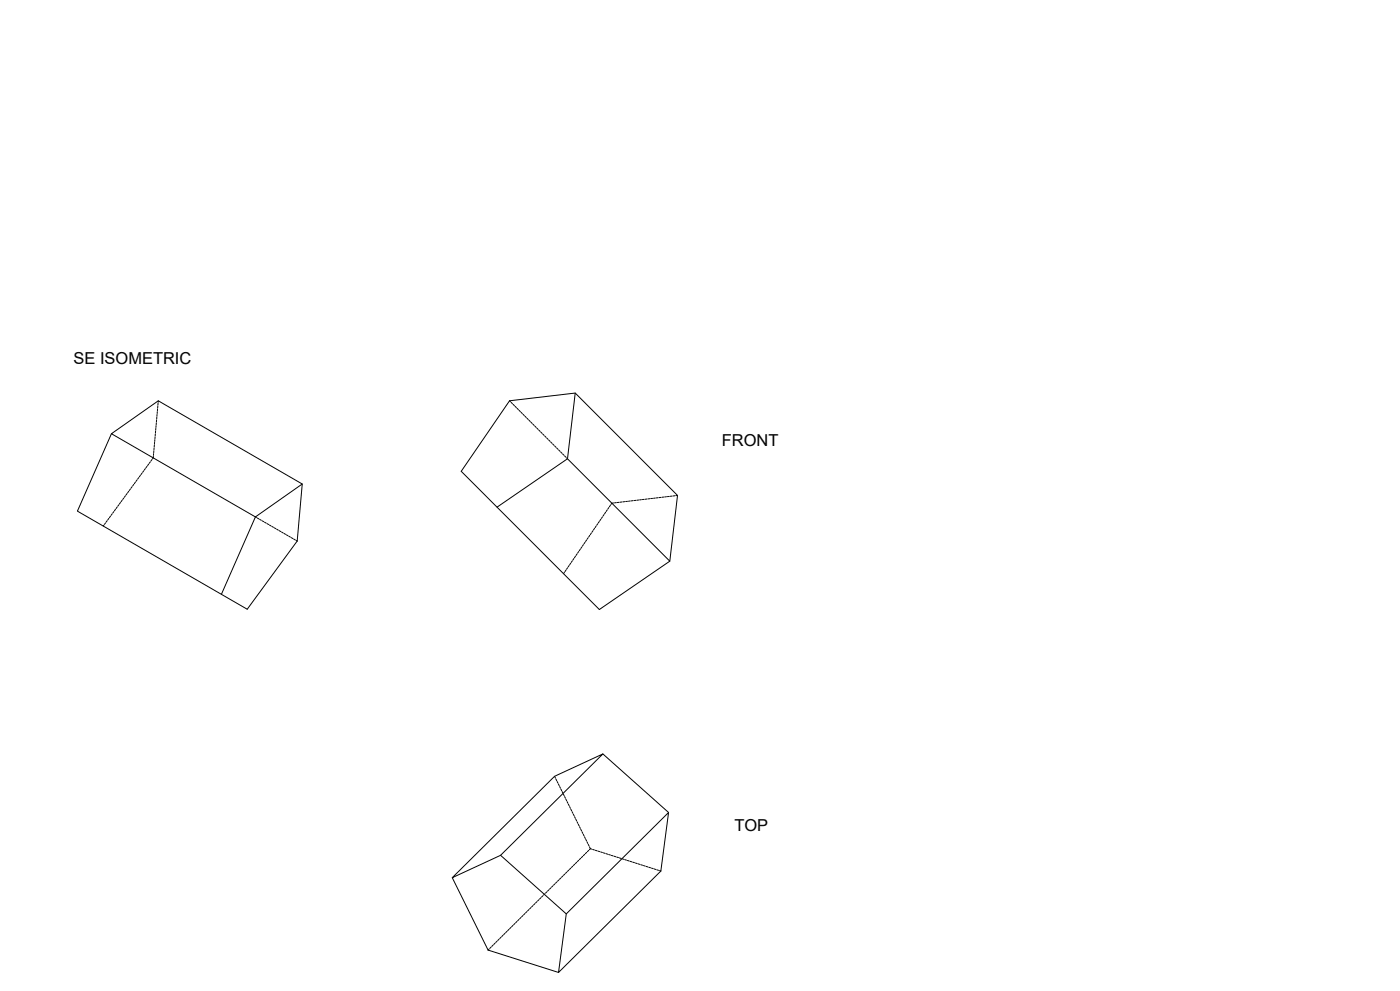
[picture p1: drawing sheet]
<svg xmlns="http://www.w3.org/2000/svg" width="2378mm" height="1682mm" viewBox="0 0 2378 1682" stroke-linecap="round" stroke-linejoin="round" font-family="sans-serif">
<defs><g id="words">
<g font-size="27.9">
<text x="125" y="618">SE ISOMETRIC</text>
<text x="1226" y="758">FRONT</text>
<text x="1248" y="1411">TOP</text>
</g>
</g></defs>
<!-- layer: MD_Hidden -->
<g fill="none" stroke="#000" stroke-width="1.7">
<path d="M267 699v3M268 694l-1 3M268 689v3M268 684v4M269 680v3M866 680l1 2M868 683l2 2M872 686l2 3M875 690l2 2M878 693l3 2M882 696l2 3M885 700l2 2"/>
<path d="M266 718l-1 3M266 713v3M266 708v3M267 703v4M888 703l3 2M892 706l2 3M895 710l2 2M898 713l3 2M902 717l2 2M905 720l2 2M264 737v3M264 732v3"/>
<path d="M265 727l-1 3M265 722v4M909 723l2 3M912 727l2 2M915 730l3 2M919 733l2 3M922 737l2 2M262 756v3M263 751l-1 3M263 746v3M263 741v4M925 740l3 2"/>
<path d="M929 744l2 2M932 747l2 2M936 750l2 3M939 754l2 2M942 757l2 2M258 780l-2 3M260 775l-1 4M261 770v3M261 765v3M262 760l-1 4M946 760l2 3M949 764l2 2"/>
<path d="M952 767l3 2M956 770l2 3M959 774l2 2M962 777l2 2M244 799l-2 3M247 795l-2 3M250 791l-2 3M253 788l-2 2M255 784l-1 2M230 818l-2 3M233 815l-2 2M236 811l-2 2"/>
<path d="M238 807l-1 2M241 803l-2 3M216 838l-2 2M219 834l-2 2M222 830l-2 2M224 826l-1 3M227 822l-2 3M202 857l-2 2M205 853l-2 2M207 849l-1 3M210 845l-2 3M213 841l-2 3"/>
<path d="M1037 858l-2 2M1042 854h-3l-1 2M1047 853l-3 1M1052 853h-3M1056 852h-3M1061 851l-3 1M1066 851h-3M1071 850l-4 1M1075 850h-3M1080 849l-3 1M1085 849h-3M1090 848l-4 1"/>
<path d="M1094 848h-3M1099 847h-3M1104 846l-3 1M1108 846h-3M1113 845l-3 1M1118 845h-3M1123 844l-3 1M1127 844h-3M1132 843l-3 1M1137 843h-3M1142 842h-4M1146 841l-3 1"/>
<path d="M1151 841h-3M185 880l-2 2M188 876l-2 3M191 872l-2 3M193 868l-1 3M196 864l-2 3M199 861l-2 2M434 877l2 1M437 879l3 2M1023 877l-1 3M1026 873l-2 3M1029 869l-2 3"/>
<path d="M1031 865l-1 3M1034 862l-2 2M177 891l-2 2M179 888l-2 2M182 884l-2 2M441 882l3 1M445 884l3 2M449 886l3 2M454 889l2 1M458 891l2 2M462 893l3 2M466 896l3 1"/>
<path d="M470 898l3 2M1010 897l-2 2M1013 893l-2 3M1015 889l-1 3M1018 885l-2 3M1021 881l-2 3M474 901l3 1M478 903l3 2M482 905l3 2M487 908l2 1M491 910l2 2M495 913l3 1"/>
<path d="M499 915l3 2M503 917l2 1M996 917l-1 2M999 913l-2 2M1002 909l-2 2M1005 905l-2 2M1007 901l-2 2M983 936l-2 3M986 932l-2 3M988 928l-1 3M991 924l-2 3M994 920l-2 3"/>
<path d="M967 960l-2 2M970 956l-2 2M972 952l-2 2M975 948l-2 3M978 944l-2 3M980 940l-2 3M959 972l-2 2M961 968l-1 2M964 964l-2 2M942 1318l2 3M944 1322l2 3M946 1326l2 3"/>
<path d="M948 1331l2 3M951 1335l1 3M953 1339l1 3M955 1344l1 2M957 1348l1 3M959 1352l1 3M961 1356l2 3M963 1361l2 2M965 1365l2 3M967 1369l2 3M970 1373l1 3M972 1378l1 3"/>
<path d="M974 1382l1 3M976 1386l1 3M978 1390l1 3M980 1395l2 3M982 1399l2 3M984 1403l2 3M987 1408l1 2M989 1412l1 3M991 1416l1 3M993 1420l1 3M995 1425l1 2M997 1429l1 3"/>
<path d="M999 1433l2 3M1001 1437l2 4M986 1457l-2 2M990 1453l-2 3M993 1450l-2 2M997 1447l-3 2M1000 1443l-2 3M1003 1441h2M1003 1441l-2 1M1007 1442l3 1M1011 1443l3 1M1016 1445l3 1"/>
<path d="M1020 1446l3 1M1025 1447l3 1M1029 1449l3 1M1034 1450l3 1M1038 1452l3 1M1043 1453l3 1M1048 1455l3 1M1052 1456l3 1M1057 1458l3 1M1061 1459l3 1M966 1477l-2 2M970 1473l-3 3"/>
<path d="M973 1470l-2 2M976 1467l-2 2M980 1463l-3 3M983 1460l-2 2M1066 1460l3 1M1070 1462l3 1M1075 1463l3 1M1079 1465l3 1M1084 1466l3 1M1088 1468l3 1M1093 1469l3 1M1097 1471l4 1"/>
<path d="M1102 1472l3 1M1107 1473l3 1M1111 1475l3 1M1116 1476l3 1M1120 1478h3M946 1497l-2 2M949 1494l-2 2M953 1490l-3 2M956 1487l-2 2M959 1484l-2 2M963 1480l-2 2M926 1517l-3 2"/>
<path d="M929 1514l-2 2M932 1510l-2 3M936 1507l-3 2M939 1504l-2 2M942 1500l-2 3M905 1537l-2 2M909 1534l-3 2M912 1530l-2 3M915 1527l-2 2M919 1524l-2 2M922 1520l-2 3M885 1557l-2 3"/>
<path d="M888 1554l-2 2M892 1551l-3 2M895 1547l-2 2M898 1544l-2 2M902 1541l-2 2M865 1577l-3 3M868 1574l-2 2M871 1571l-2 2M875 1567l-2 3M878 1564l-2 2M882 1561l-3 2M844 1597l-2 3"/>
<path d="M848 1594l-3 2M851 1591l-2 2M854 1587l-2 3M858 1584l-2 2M861 1581l-2 2M831 1611l-2 2M834 1608l-2 2M838 1604l-3 2M841 1601l-2 2"/>
</g>
<!-- layer: MD_Visible -->
<path d="M977 667l-13 112 174 173-120 83-174-174 120-82M189 736l80-56 244 142-79 55zM189 736l-57 132 288 166 85-116 8-96M434 877l-58 132M844 861l-61-61 83-120 111-13 174 174-13 111M1024 1280l112 99M850 1452l112 99 174-172-13 99-174 173 13-100M768 1490l174-172 82-38-174 172zM768 1490l61 123 120 38" fill="none" stroke="#000" stroke-width="1.7"/>
<use href="#words"/>
</svg>
